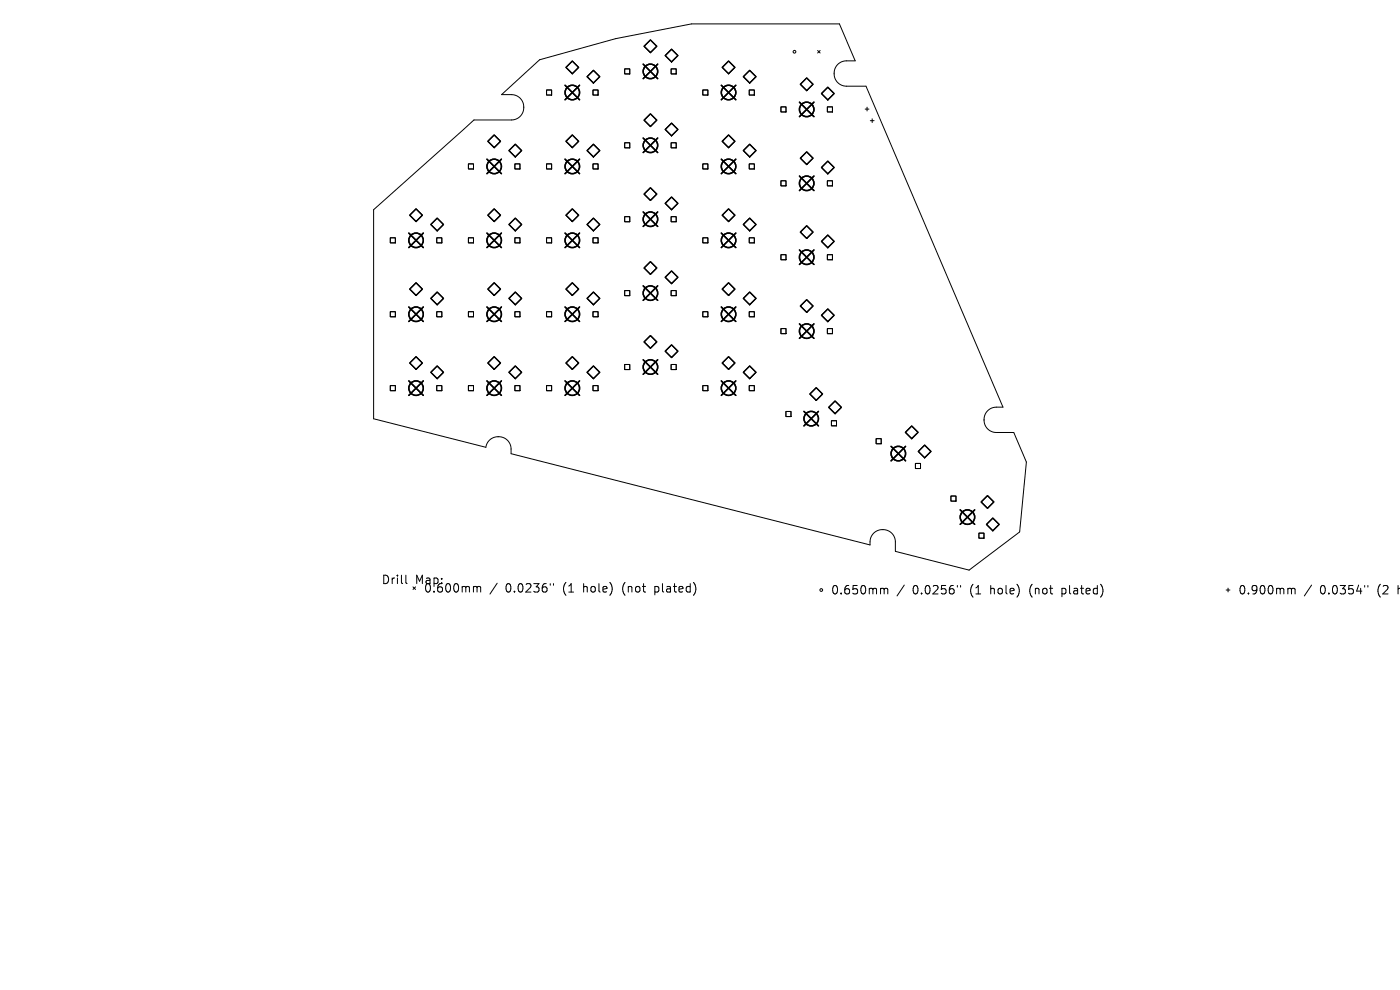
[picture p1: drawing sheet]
<svg xmlns="http://www.w3.org/2000/svg" width="297mm" height="210mm" viewBox="0 0 297 210" stroke-linecap="round" stroke-linejoin="round" font-family="sans-serif">
<defs><g id="words">
<g font-size="2.5">
<text x="81" y="124.1">Drill</text>
<text x="88.1" y="124.1">Map:</text>
<text x="89.9" y="125.9">0.600mm</text>
<text x="107.2" y="125.9">0.0236&quot;</text>
<text x="119.4" y="125.9">(1</text>
<text x="123.7" y="125.9">hole)</text>
<text x="132.1" y="125.9">(not</text>
<text x="139" y="125.9">plated)</text>
<text x="176.3" y="126.3">0.650mm</text>
<text x="193.6" y="126.3">0.0256&quot;</text>
<text x="205.8" y="126.3">(1</text>
<text x="210.1" y="126.3">hole)</text>
<text x="218.5" y="126.3">(not</text>
<text x="225.4" y="126.3">plated)</text>
<text x="262.7" y="126.3">0.900mm</text>
<text x="280" y="126.3">0.0354&quot;</text>
<text x="292.2" y="126.3">(2</text>
<text x="296.5" y="126.3">ho</text>
</g>
</g></defs>
<g fill="none" stroke="#000" stroke-width=".21">
<path d="M115.9 19.1h1.1v1.1h-1.1zM125.8 19.1h1.1v1.1h-1.1zM132.5 14.6h1.1v1.1h-1.1zM142.4 14.6h1.1v1.1h-1.1zM149.1 19.1h1.1v1.1h-1.1zM158.9 19.1h1.1v1.1h-1.1zM173.5 10.7l.5 .5M174 10.7l-.5 .5M99.4 34.8h1v1h-1zM109.2 34.8h1.1v1h-1.1zM115.9 34.8h1.1v1h-1.1zM125.8 34.8h1.1v1h-1.1z"/>
<path d="M132.5 30.3h1.1v1.1h-1.1zM142.4 30.3h1.1v1.1h-1.1zM149.1 34.8h1.1v1h-1.1zM158.9 34.8h1.1v1h-1.1zM165.7 22.7h1v1h-1zM165.7 38.3h1v1.1h-1zM175.5 22.7h1.1v1h-1.1zM175.5 38.3h1.1v1.1h-1.1zM183.5 23.1h.8M183.9 22.7v.8M184.6 25.6h.8M185 25.2v.8"/>
<path d="M79.3 44.5l21.2-19.1h8a2.69 2.69 0 0 0 2.6-2.6 2.69 2.69 0 0 0-2.6-2.7h-2.1l8.1-7.4 16.1-4.5 16.1-3.1h31.4l3.3 7.8h-1.8a2.69 2.69 0 0 0-2.6 2.7 2.69 2.69 0 0 0 2.6 2.7h4.1l29.1 68.1h-1.4a2.69 2.69 0 0 0-2.6 2.7 2.69 2.69 0 0 0 2.6 2.6h3.7l2.6 6.3-1.4 14.8-10.7 8.1-15.7-3.9v-2.1a2.72 2.72 0 0 0-3-2.5 2.72 2.72 0 0 0-2.3 3.2l-76.2-19.4v-1a2.7 2.7 0 0 0-2.5-2.6 2.7 2.7 0 0 0-2.8 2.3l-23.8-6.1zM82.8 50.4h1.1v1.1h-1.1zM92.7 50.4h1v1.1h-1zM99.4 50.4h1v1.1h-1zM109.2 50.4h1.1v1.1h-1.1zM115.9 50.4h1.1v1.1h-1.1zM125.8 50.4h1.1v1.1h-1.1zM132.5 46h1.1v1h-1.1zM142.4 46h1.1v1h-1.1zM149.1 50.4h1.1v1.1h-1.1zM158.9 50.4h1.1v1.1h-1.1zM165.7 54h1v1.1h-1z"/>
<path d="M175.5 54h1.1v1.1h-1.1zM82.8 66.1h1.1v1.1h-1.1zM92.7 66.1h1v1.1h-1zM99.4 66.1h1v1.1h-1zM109.2 66.1h1.1v1.1h-1.1zM115.9 66.1h1.1v1.1h-1.1zM125.8 66.1h1.1v1.1h-1.1zM132.5 61.6h1.1v1.1h-1.1zM132.5 77.3h1.1v1.1h-1.1zM142.4 61.6h1.1v1.1h-1.1zM142.4 77.3h1.1v1.1h-1.1zM149.1 66.1h1.1v1.1h-1.1z"/>
<path d="M158.9 66.1h1.1v1.1h-1.1zM165.7 69.7h1v1.1h-1zM175.5 69.7h1.1v1.1h-1.1zM82.8 81.8h1.1v1.1h-1.1zM92.7 81.8h1v1.1h-1zM99.4 81.8h1v1.1h-1zM109.2 81.8h1.1v1.1h-1.1zM115.9 81.8h1.1v1.1h-1.1zM125.8 81.8h1.1v1.1h-1.1zM149.1 81.8h1.1v1.1h-1.1zM158.9 81.8h1.1v1.1h-1.1zM166.7 87.3h1.1v1.1h-1.1z"/>
<path d="M176.4 89.3h1.1v1h-1.1zM185.9 93.1h1v1h-1zM194.2 98.3h1.1v1.1h-1.1zM201.7 105.2h1.1v1.1h-1.1zM207.7 113.1h1v1.1h-1zM86.1 122v1.5l.3 .3M101 124.4l.2 .3M101.2 124.7v.9M101.2 124.7l.3-.3 .4 .1 .1 1.1M105.5 123.7l-1.6 2.3M116.7 123.8v.3M117.4 123.8v.3"/>
<path d="M147.2 123.6a2.11 2.11 0 0 1 0 2.6M187.3 124.8l.3 .3M187.6 125.1v.9M187.6 125.1l.2-.3 .5 .1v1.1M191.8 124.1l-1.5 2.3M203.1 124.2v.3M203.8 124.2v.3M233.6 124a2.11 2.11 0 0 1 0 2.6M260.1 125.2h.8M260.5 124.8v.8M273.7 124.8l.3 .3M274 125.1l.2-.3 .5 .1v1.1"/>
<path d="M274 125.1v.9M278.2 124.1l-1.5 2.3M289.5 124.2v.3M290.2 124.2v.3"/>
<circle cx="168.5" cy="11" r=".29"/>
<circle cx="174.2" cy="125.2" r=".29"/>
</g>
<g fill="none" stroke="#000" stroke-width=".27">
<path d="M120.1 14.3l1.3-1.3 1.4 1.3-1.4 1.3zM125.9 14.9l1.3 1.4-1.3 1.3-1.4-1.3zM136.6 9.8l1.4-1.3 1.3 1.3-1.3 1.4zM141.1 11.8l1.4-1.4 1.3 1.4-1.3 1.3zM153.2 14.3l1.4-1.3 1.3 1.3-1.3 1.3zM157.7 16.3l1.3-1.4 1.4 1.4-1.4 1.3zM169.8 17.9l1.3-1.4 1.4 1.4-1.4 1.3zM175.6 18.5l1.4 1.3-1.4 1.4-1.3-1.4zM104.8 28.6l1.4 1.4-1.4 1.3-1.3-1.3zM108 31.9l1.3-1.3 1.4 1.3-1.4 1.4zM120.1 30l1.3-1.4 1.4 1.4-1.4 1.3zM124.5 31.9l1.4-1.3 1.3 1.3-1.3 1.4z"/>
<path d="M136.6 25.5l1.4-1.4 1.3 1.4-1.3 1.3zM141.1 27.5l1.4-1.4 1.3 1.4-1.3 1.3zM153.2 30l1.4-1.4 1.3 1.4-1.3 1.3zM157.7 31.9l1.3-1.3 1.4 1.3-1.4 1.4zM169.8 33.6l1.3-1.4 1.4 1.4-1.4 1.3zM175.6 34.2l1.4 1.3-1.4 1.4-1.3-1.4zM86.9 45.7l1.4-1.4 1.3 1.4-1.3 1.3zM88.3 60l1.3 1.3-1.3 1.4-1.4-1.4zM91.4 47.6l1.3-1.3 1.4 1.3-1.4 1.4zM103.5 45.7l1.3-1.4 1.4 1.4-1.4 1.3zM108 47.6l1.3-1.3 1.4 1.3-1.4 1.4zM120.1 45.7l1.3-1.4 1.4 1.4-1.4 1.3z"/>
<path d="M125.9 46.3l1.3 1.3-1.3 1.4-1.4-1.4zM136.6 41.2l1.4-1.4 1.3 1.4-1.3 1.3zM136.6 56.8l1.4-1.3 1.3 1.3-1.3 1.4zM141.1 43.1l1.4-1.3 1.3 1.3-1.3 1.4zM141.1 58.8l1.4-1.3 1.3 1.3-1.3 1.4zM153.2 45.7l1.4-1.4 1.3 1.4-1.3 1.3zM157.7 47.6l1.3-1.3 1.4 1.3-1.4 1.4zM169.8 49.2l1.3-1.3 1.4 1.3-1.4 1.4zM175.6 49.9l1.4 1.3-1.4 1.3-1.3-1.3zM88.3 75.7l1.3 1.3-1.3 1.4-1.4-1.4zM91.4 63.3l1.3-1.3 1.4 1.3-1.4 1.3zM91.4 79l1.3-1.4 1.4 1.4-1.4 1.3z"/>
<path d="M103.5 61.3l1.3-1.3 1.4 1.3-1.4 1.4zM104.8 75.7l1.4 1.3-1.4 1.4-1.3-1.4zM108 63.3l1.3-1.3 1.4 1.3-1.4 1.3zM108 79l1.3-1.4 1.4 1.4-1.4 1.3zM120.1 61.3l1.3-1.3 1.4 1.3-1.4 1.4zM120.1 77l1.3-1.3 1.4 1.3-1.4 1.4zM125.9 62l1.3 1.3-1.3 1.3-1.4-1.3zM125.9 77.6l1.3 1.4-1.3 1.3-1.4-1.3zM136.6 72.5l1.4-1.3 1.3 1.3-1.3 1.4zM141.1 74.5l1.4-1.3 1.3 1.3-1.3 1.3zM153.2 61.3l1.4-1.3 1.3 1.3-1.3 1.4zM153.2 77l1.4-1.3 1.3 1.3-1.3 1.4z"/>
<path d="M157.7 63.3l1.3-1.3 1.4 1.3-1.4 1.3zM157.7 79l1.3-1.4 1.4 1.4-1.4 1.3zM169.8 64.9l1.3-1.3 1.4 1.3-1.4 1.4zM174.3 66.9l1.3-1.4 1.4 1.4-1.4 1.3zM171.8 83.6l1.4-1.4 1.3 1.4-1.3 1.3zM175.8 86.4l1.4-1.3 1.3 1.3-1.3 1.4zM192.1 91.7l1.3-1.3 1.4 1.3-1.4 1.4zM194.8 95.8l1.4-1.4 1.3 1.4-1.3 1.3zM208.1 106.5l1.4-1.4 1.3 1.4-1.3 1.3zM209.3 111.2l1.3-1.3 1.4 1.3-1.4 1.4z"/>
</g>
<g fill="none" stroke="#000" stroke-width=".31">
<path d="M119.9 18.1l3 3.1M122.9 18.1l-3 3.1M136.5 13.6l3 3.1M139.5 13.6l-3 3.1M153 18.1l3.1 3.1M156.1 18.1l-3.1 3.1M103.3 33.8l3.1 3M106.4 33.8l-3.1 3M119.9 33.8l3 3M122.9 33.8l-3 3M136.5 29.3l3 3.1M139.5 29.3l-3 3.1"/>
<path d="M153 33.8l3.1 3M156.1 33.8l-3.1 3M169.6 21.7l3.1 3M169.6 37.4l3.1 3M172.7 21.7l-3.1 3M172.7 37.4l-3.1 3M86.7 49.4l3.1 3.1M89.8 49.4l-3.1 3.1M103.3 49.4l3.1 3.1M106.4 49.4l-3.1 3.1M119.9 49.4l3 3.1M122.9 49.4l-3 3.1"/>
<path d="M136.5 45l3 3M139.5 45l-3 3M153 49.4l3.1 3.1M156.1 49.4l-3.1 3.1M169.6 53l3.1 3.1M172.7 53l-3.1 3.1M86.7 65.1l3.1 3.1M89.8 65.1l-3.1 3.1M103.3 65.1l3.1 3.1M106.4 65.1l-3.1 3.1M119.9 65.1l3 3.1M122.9 65.1l-3 3.1"/>
<path d="M136.5 60.6l3 3.1M136.5 76.3l3 3.1M139.5 60.6l-3 3.1M139.5 76.3l-3 3.1M153 65.1l3.1 3.1M156.1 65.1l-3.1 3.1M169.6 68.7l3.1 3.1M172.7 68.7l-3.1 3.1M86.7 80.8l3.1 3.1M89.8 80.8l-3.1 3.1M103.3 80.8l3.1 3.1M106.4 80.8l-3.1 3.1"/>
<path d="M119.9 80.8l3 3.1M122.9 80.8l-3 3.1M153 80.8l3.1 3.1M156.1 80.8l-3.1 3.1M170.6 87.3l3 3M173.6 87.3l-3 3M189 94.7l3.1 3.1M192.1 94.7l-3.1 3.1M203.7 108.2l3.1 3M206.8 108.2l-3.1 3"/>
<circle cx="121.4" cy="19.6" r="1.54"/>
<circle cx="138" cy="15.1" r="1.54"/>
<circle cx="154.6" cy="19.6" r="1.54"/>
<circle cx="104.8" cy="35.3" r="1.54"/>
<circle cx="121.4" cy="35.3" r="1.54"/>
<circle cx="138" cy="30.8" r="1.54"/>
<circle cx="154.6" cy="35.3" r="1.54"/>
<circle cx="171.1" cy="23.2" r="1.54"/>
<circle cx="171.1" cy="38.9" r="1.54"/>
<circle cx="88.3" cy="51" r="1.54"/>
<circle cx="104.8" cy="51" r="1.54"/>
<circle cx="121.4" cy="51" r="1.54"/>
<circle cx="138" cy="46.5" r="1.54"/>
<circle cx="154.6" cy="51" r="1.54"/>
<circle cx="171.1" cy="54.6" r="1.54"/>
<circle cx="88.3" cy="66.7" r="1.54"/>
<circle cx="104.8" cy="66.7" r="1.54"/>
<circle cx="121.4" cy="66.7" r="1.54"/>
<circle cx="138" cy="62.2" r="1.54"/>
<circle cx="138" cy="77.9" r="1.54"/>
<circle cx="154.6" cy="66.7" r="1.54"/>
<circle cx="171.1" cy="70.2" r="1.54"/>
<circle cx="88.3" cy="82.3" r="1.54"/>
<circle cx="104.8" cy="82.3" r="1.54"/>
<circle cx="121.4" cy="82.3" r="1.54"/>
<circle cx="154.6" cy="82.3" r="1.54"/>
<circle cx="172.1" cy="88.8" r="1.54"/>
<circle cx="190.6" cy="96.2" r="1.54"/>
<circle cx="205.2" cy="109.7" r="1.54"/>
</g>
<use href="#words"/>
</svg>
